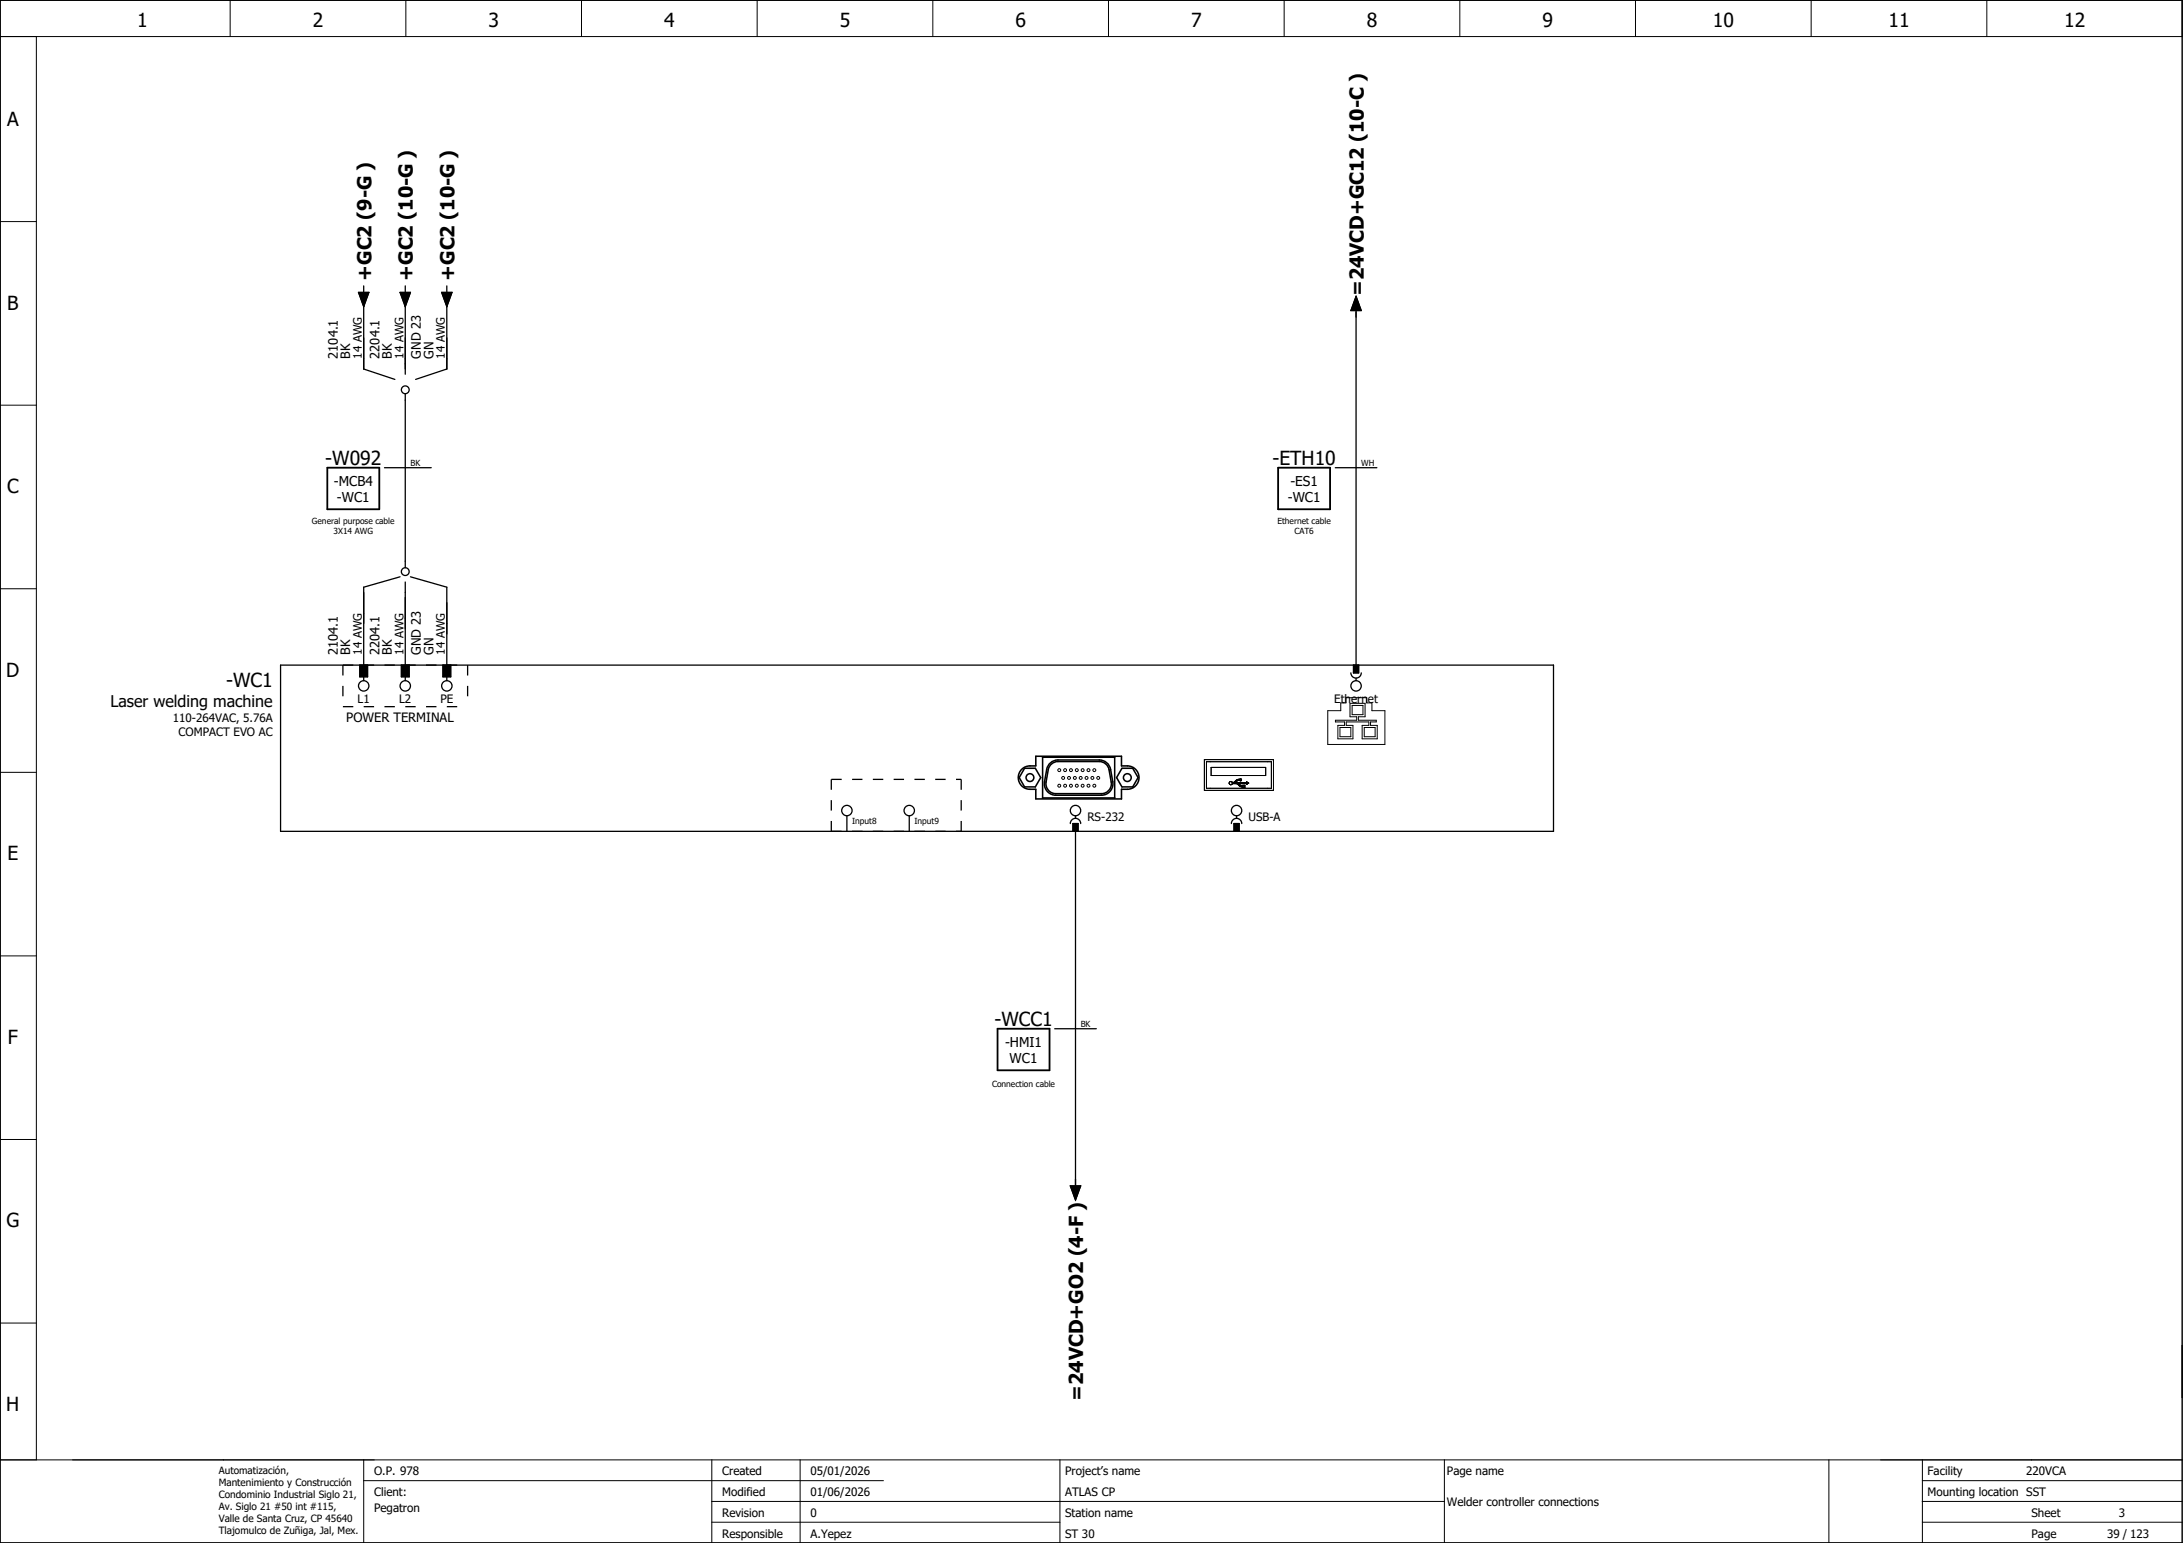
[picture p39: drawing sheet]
<svg xmlns="http://www.w3.org/2000/svg" width="420mm" height="297mm" viewBox="0 0 420 297" stroke-linecap="round" stroke-linejoin="round" font-family="sans-serif">
<defs><g id="words">
<g font-size="3.7">
<text x="26.4" y="5.2">1</text>
<text x="60.2" y="5.2">2</text>
<text x="94" y="5.2">3</text>
<text x="127.8" y="5.2">4</text>
<text x="161.6" y="5.2">5</text>
<text x="195.4" y="5.2">6</text>
<text x="229.2" y="5.2">7</text>
<text x="263.1" y="5.2">8</text>
<text x="296.9" y="5.2">9</text>
<text x="329.7" y="5.2">10</text>
<text x="363.5" y="5.2">11</text>
<text x="397.3" y="5.2">12</text>
<text x="1.4" y="24.2">A</text>
<text x="1.4" y="59.6">B</text>
<text x="71.5" y="54" transform="rotate(-90 71.5 54)">+GC2 (9-G )</text>
<text x="79.5" y="54" transform="rotate(-90 79.5 54)">+GC2 (10-G )</text>
<text x="87.5" y="54" transform="rotate(-90 87.5 54)">+GC2 (10-G )</text>
<text x="262.5" y="57" transform="rotate(-90 262.5 57)">=24VCD+GC12 (10-C )</text>
<text x="62.6" y="89.5">-W092</text>
<text x="244.9" y="89.5">-ETH10</text>
<text x="1.4" y="94.9">C</text>
<text x="1.2" y="130.3">D</text>
<text x="43.5" y="132.3">-WC1</text>
<text x="1.4" y="165.6">E</text>
<text x="191.4" y="197.5">-WCC1</text>
<text x="1.5" y="200.9">F</text>
<text x="1.2" y="236.3">G</text>
<text x="208.5" y="269.6" transform="rotate(-90 208.5 269.6)">=24VCD+GO2 (4-F )</text>
<text x="1.2" y="271.6">H</text>
</g>
<text font-size="3.1" x="21.2" y="136.1">Laser welding machine</text>
<g font-size="2.6">
<text x="64.3" y="93.5">-MCB4</text>
<text x="248.4" y="93.5">-ES1</text>
<text x="64.9" y="96.7">-WC1</text>
<text x="247.9" y="96.7">-WC1</text>
<text x="193.4" y="201.5">-HMI1</text>
<text x="194.3" y="204.7">WC1</text>
</g>
<g font-size="2.5">
<text x="65" y="69" transform="rotate(-90 65 69)">2104.1</text>
<text x="67.4" y="69" transform="rotate(-90 67.4 69)">BK</text>
<text x="73" y="69" transform="rotate(-90 73 69)">2204.1</text>
<text x="75.4" y="69" transform="rotate(-90 75.4 69)">BK</text>
<text x="81" y="69" transform="rotate(-90 81 69)">GND 23</text>
<text x="83.4" y="69" transform="rotate(-90 83.4 69)">GN</text>
<text x="65" y="126" transform="rotate(-90 65 126)">2104.1</text>
<text x="67.4" y="126" transform="rotate(-90 67.4 126)">BK</text>
<text x="73" y="126" transform="rotate(-90 73 126)">2204.1</text>
<text x="75.4" y="126" transform="rotate(-90 75.4 126)">BK</text>
<text x="81" y="126" transform="rotate(-90 81 126)">GND 23</text>
<text x="83.4" y="126" transform="rotate(-90 83.4 126)">GN</text>
<text x="66.7" y="139">POWER TERMINAL</text>
</g>
<g font-size="2.2">
<text x="69.6" y="69" transform="rotate(-90 69.6 69)">14 AWG</text>
<text x="77.6" y="69" transform="rotate(-90 77.6 69)">14 AWG</text>
<text x="85.6" y="69" transform="rotate(-90 85.6 69)">14 AWG</text>
<text x="69.6" y="126" transform="rotate(-90 69.6 126)">14 AWG</text>
<text x="77.6" y="126" transform="rotate(-90 77.6 126)">14 AWG</text>
<text x="85.6" y="126" transform="rotate(-90 85.6 126)">14 AWG</text>
<text x="68.8" y="135.3">L1</text>
<text x="76.8" y="135.3">L2</text>
<text x="84.8" y="135.3">PE</text>
<text x="256.8" y="135.3">Ethernet</text>
<text x="33.3" y="139">110-264VAC, 5.76A</text>
<text x="34.4" y="141.7">COMPACT EVO AC</text>
<text x="209.3" y="158.1">RS-232</text>
<text x="240.3" y="158.1">USB-A</text>
<text x="72" y="284">O.P. 978</text>
<text x="139" y="284">Created</text>
<text x="156" y="284">05/01/2026</text>
<text x="205" y="284">Project’s name</text>
<text x="278.5" y="284">Page name</text>
<text x="371" y="284">Facility</text>
<text x="390" y="284">220VCA</text>
<text x="72" y="288">Client:</text>
<text x="72" y="291">Pegatron</text>
<text x="139" y="292">Revision</text>
<text x="139" y="288">Modified</text>
<text x="156" y="292">0</text>
<text x="156" y="288">01/06/2026</text>
<text x="205" y="288">ATLAS CP</text>
<text x="205" y="292">Station name</text>
<text x="278.5" y="289.9">Welder controller connections</text>
<text x="371" y="288">Mounting location SST</text>
<text x="391" y="292">Sheet</text>
<text x="407.8" y="292">3</text>
<text x="139" y="296">Responsible</text>
<text x="156" y="296">A.Yepez</text>
<text x="205" y="296">ST 30</text>
<text x="391" y="296">Page</text>
<text x="405.6" y="296">39 / 123</text>
</g>
<g font-size="1.9">
<text x="42.1" y="283.7">Automatización,</text>
<text x="42.1" y="286.1">Mantenimiento y Construcción</text>
<text x="42.1" y="288.4">Condominio Industrial Siglo 21,</text>
<text x="42.1" y="290.7">Av. Siglo 21 #50 int #115,</text>
<text x="42.1" y="293">Valle de Santa Cruz, CP 45640</text>
<text x="42.1" y="295.4">Tlajomulco de Zuñiga, Jal, Mex.</text>
</g>
<g font-size="1.6">
<text x="79" y="89.7">BK</text>
<text x="262" y="89.7">WH</text>
<text x="60" y="100.9">General purpose cable</text>
<text x="245.9" y="100.9">Ethernet cable</text>
<text x="64.2" y="102.8">3X14 AWG</text>
<text x="249.1" y="102.8">CAT6</text>
<text x="164" y="158.7">Input8</text>
<text x="176" y="158.7">Input9</text>
<text x="208" y="197.7">BK</text>
<text x="190.9" y="209.2">Connection cable</text>
</g>
</g></defs>
<g fill="none" stroke="#000" stroke-width=".19">
<path d="M0 0h420v297h-420zM0 7h420M7 7v274M44.3 0v7M78.1 0v7M111.9 0v7M145.7 0v7M179.5 0v7M213.4 0v7M247.2 0v7M281 0v7M314.8 0v7"/>
<path d="M348.6 0v7M382.4 0v7M0 42.7h7M0 78h7M0 113.3h7M255.6 136.8h2.5v-1.5h1v-1h4v1h1v1.5h2.5v6.5h-11zM259.8 135.4h2.9v2.6h-1.3v.7h3.5v.3h-1.1v.6h1.3v2.6h-2.9v-2.6h1.3v-.6h-4.4v.6h1.3v2.6h-2.9v-2.6h1.3v-.6h-1.8v-.3h4.1v-.7h-1.3zM260.2 135.8h2.1v1.8h-2.1zM0 148.7h7M231.8 146.2h13.3v6h-13.3zM232.2 146.6h12.5v5.2h-12.5zM233.1 147.7h10.5v1.6h-10.5z"/>
<path d="M237.2 150.8h.1M237.2 150.8l.9 .1 .6 .5 .5 .1M237.2 150.7h.1M237.2 150.7a.31 .31 0 0 0-.5-.2 .31 .31 0 0 0 0 .5 .31 .31 0 0 0 .5-.2M237.7 150.7h2.3M237.8 150.6l-.1 .1M238.4 150.8h.1M238.4 150.8h1.6M238.4 150.9a.8 .8 0 0 0 .8 .4M238.4 150.9h.1M238.4 150l-1.2 .7M238.4 150l-.5 .2"/>
<path d="M238.4 150h.2M238.6 150h.1M238.6 150l.2-.1 .1 .3v.1l-.3-.1M238.6 150.2h.1M238.6 150.2a.81 .81 0 0 0-.8 .4M239.2 151.2v.1M239.2 151.3h.1M239.2 151.2h.1M239.2 151.6h.4M239.2 151.2h.4M239.2 151.5h.1M239.2 151.6h.1"/>
<path d="M239.2 151.5v.1M239.6 151.6h.1M239.6 151.2h.1M239.6 151.2v.4M240 150.5v.2M240 150.5h.1M240 150.7h.1M240 150.5l.3 .3M240 150.8h.1M240 150.8v.2M240.3 150.8l-.3 .2M240.3 150.8h.1"/>
<path d="M257.9 140h2.1v1.8h-2.1zM262.6 140h2.1v1.8h-2.1zM0 184h7M0 219.4h7M0 254.7h7M0 281h420M70 285h100M70 281v16M137 293h67M137 289h141M137 281v16M154 281v16"/>
<path d="M204 281v16M278 281v16M352 281v16M370 293h50M370 289h50M370 281v16M370 285h50"/>
<circle cx="203.9" cy="148.3" r=".28"/>
<circle cx="203.9" cy="151.3" r=".28"/>
<circle cx="204.6" cy="149.8" r=".28"/>
<circle cx="205" cy="151.3" r=".28"/>
<circle cx="205" cy="148.3" r=".28"/>
<circle cx="205.8" cy="149.8" r=".28"/>
<circle cx="206.1" cy="148.3" r=".28"/>
<circle cx="206.1" cy="151.3" r=".28"/>
<circle cx="206.9" cy="149.8" r=".28"/>
<circle cx="207.3" cy="151.3" r=".28"/>
<circle cx="207.3" cy="148.3" r=".28"/>
<circle cx="208" cy="149.8" r=".28"/>
<circle cx="208.4" cy="151.3" r=".28"/>
<circle cx="208.4" cy="148.3" r=".28"/>
<circle cx="209.1" cy="149.8" r=".28"/>
<circle cx="209.5" cy="151.3" r=".28"/>
<circle cx="209.5" cy="148.3" r=".28"/>
<circle cx="210.2" cy="149.8" r=".28"/>
<circle cx="210.6" cy="151.3" r=".28"/>
<circle cx="210.6" cy="148.3" r=".28"/>
<circle cx="211.4" cy="149.8" r=".28"/>
</g>
<g fill="none" stroke="#000" stroke-width=".25">
<path d="M69 56.3h2l-1 2.7zM70 55v1.3M70 58v13l6 2M77 56.3h2l-1 2.7zM78 55v1.3M78 58v14M85 56.3h2l-1 2.7zM86 55v1.3M86 58v13l-6 2M261 59.8v68.2M261 57l1 2.8h-2zM78 75.8v33.5"/>
<path d="M74 90h9M257 90h8M77 111l-7 2v15M78 112v16M79 111l7 2v15M54 128h245v32h-245zM69.2 128v2.3h1.5v-2.3M70 130.3v.7M77.2 128v2.3h1.5v-2.3M78 130.3v.7M85.3 128v2.3h1.5v-2.3M86 130.3v.7"/>
<path d="M260 129.5a1 1 0 0 0 1 1 1 1 0 0 0 1-1M260.5 128v1.5h1v-1.5M261 130.5v.5M163 157v3M175 157v3M206 158.5a1 1 0 0 1 1-1 1 1 0 0 1 1 1M207 157v.5M237 158.5a1 1 0 0 1 1-1 1 1 0 0 1 1 1M238 157v.5M206.5 160v-1.5h1v1.5M207 160v69M237.5 160v-1.5h1v1.5"/>
<path d="M203 198h8M206 228.3h2l-1 2.7z"/>
<circle cx="78" cy="75" r=".75"/>
<circle cx="78" cy="110" r=".75"/>
<circle cx="70" cy="132" r="1"/>
<circle cx="78" cy="132" r="1"/>
<circle cx="86" cy="132" r="1"/>
<circle cx="261" cy="132" r="1"/>
<circle cx="163" cy="156" r="1"/>
<circle cx="175" cy="156" r="1"/>
<circle cx="207" cy="156" r="1"/>
<circle cx="238" cy="156" r="1"/>
</g>
<g fill="none" stroke="#000" stroke-width=".3">
<path d="M196.6 148.1a3 3 0 0 1 2.8-.7v-1.8h16.5v1.8a2.85 2.85 0 0 1 3 1.2 2.25 2.25 0 0 1-1.9 3.3h-1.1v1.9h-16.5v-1.9a2.85 2.85 0 0 1-3.1-1.1 2.25 2.25 0 0 1 .3-2.7zM197.2 147.9h2.1l1 1.8-1 1.8h-2.1l-1-1.8zM200.7 145.8h13.8v7.8h-13.8zM202.2 146.8l.9-.4 .5-.1h8a2.21 2.21 0 0 1 2.2 1.8l.4 2.4a2.2 2.2 0 0 1-2.2 2.6h-8.8a2.2 2.2 0 0 1-2.2-2.6l.6-2.9zM202.4 147l.8-.3 .4-.1h8a1.91 1.91 0 0 1 1.9 1.6l.4 2.4a1.9 1.9 0 0 1-1.9 2.2h-8.8a1.9 1.9 0 0 1-1.9-2.2l.6-2.9zM215.9 147.9h2.1l1 1.8-1 1.8h-2.1l-1-1.8z"/>
<circle cx="198.2" cy="149.7" r=".75"/>
<circle cx="217" cy="149.7" r=".75"/>
</g>
<path d="M66 136h24M66 128h24M66 128v8M90 128v8M160 150h25M160 150v10M185 150v10M160 160h25" fill="none" stroke="#000" stroke-width=".25" stroke-dasharray="2 2" stroke-linecap="butt"/>
<path d="M69 56.3h2l-1 2.7zM77 56.3h2l-1 2.7zM85 56.3h2l-1 2.7zM261 57l1 2.8h-2zM69.2 128h1.5v2.3h-1.5zM77.2 128h1.5v2.3h-1.5zM85.3 128h1.5v2.3h-1.5zM260.5 128h1v1.5h-1zM206.5 158.5h1v1.5h-1zM237.5 158.5h1v1.5h-1zM206 228.3h2l-1 2.7z" fill="#000" stroke="#000" stroke-width=".19"/>
<path d="M63 90h10v8h-10zM246 90h10v8h-10zM192 198h10v8h-10z" fill="none" stroke="#000" stroke-width=".35"/>
<use href="#words"/>
</svg>
